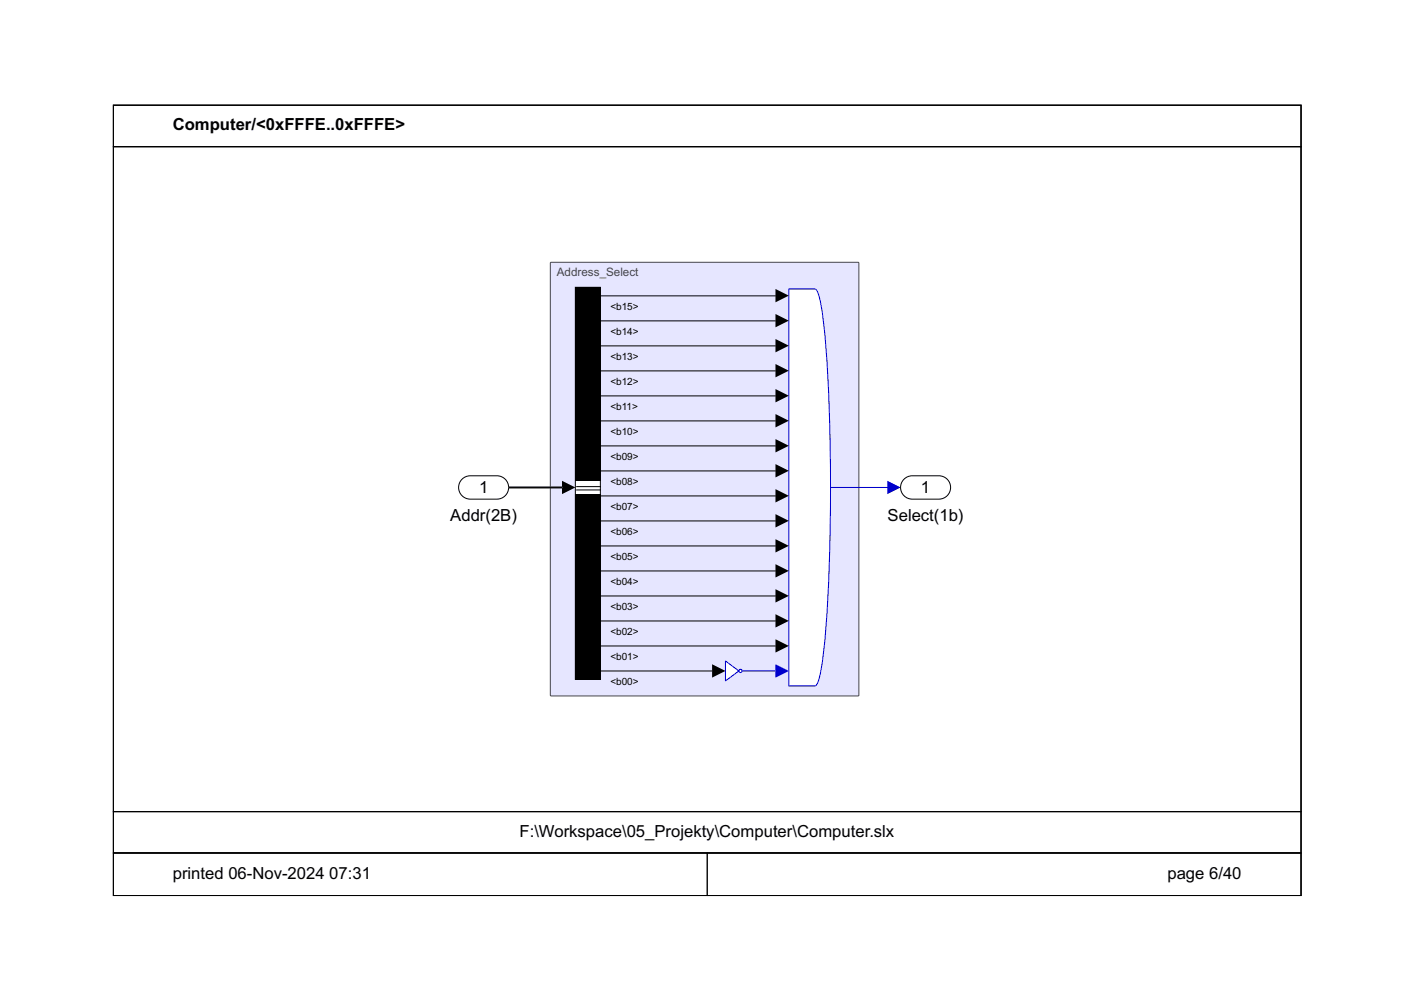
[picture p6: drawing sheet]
<svg xmlns="http://www.w3.org/2000/svg" width="297mm" height="210mm" viewBox="0 0 297 210" stroke-linecap="round" stroke-linejoin="round" font-family="sans-serif">
<defs><g id="words">
<g font-size="3.5">
<text x="36.3" y="27.3">Computer/&lt;0xFFFE..0xFFFE&gt;</text>
<text x="100.6" y="103.5">1</text>
<text x="193.3" y="103.5">1</text>
<text x="94.5" y="109.3">Addr(2B)</text>
<text x="186.3" y="109.3">Select(1b)</text>
<text x="109.1" y="175.6">F:\Workspace\05_Projekty\Computer\Computer.slx</text>
<text x="36.3" y="184.4">printed 06-Nov-2024</text>
<text x="69.1" y="184.4">07:31</text>
<text x="245.1" y="184.4">page 6/40</text>
</g>
<text font-size="2.5" fill="#45454c" x="116.9" y="57.8">Address_Select</text>
<g font-size="2.1">
<text x="128.1" y="65">&lt;b15&gt;</text>
<text x="128.1" y="70.3">&lt;b14&gt;</text>
<text x="128.1" y="75.5">&lt;b13&gt;</text>
<text x="128.1" y="80.8">&lt;b12&gt;</text>
<text x="128.1" y="86">&lt;b11&gt;</text>
<text x="128.1" y="91.3">&lt;b10&gt;</text>
<text x="128.1" y="96.5">&lt;b09&gt;</text>
<text x="128.1" y="101.8">&lt;b08&gt;</text>
<text x="128.1" y="107">&lt;b07&gt;</text>
<text x="128.1" y="112.3">&lt;b06&gt;</text>
<text x="128.1" y="117.5">&lt;b05&gt;</text>
<text x="128.1" y="122.8">&lt;b04&gt;</text>
<text x="128.1" y="128.1">&lt;b03&gt;</text>
<text x="128.1" y="133.3">&lt;b02&gt;</text>
<text x="128.1" y="143.8">&lt;b00&gt;</text>
<text x="128.1" y="138.6">&lt;b01&gt;</text>
</g>
</g></defs>
<path d="M115.6 55.1h64.6v90.9h-64.6z" fill-rule="evenodd" fill="#e6e6ff" stroke="#45454c" stroke-width=".21"/>
<path d="M189.6 100.8a2.45 2.45 0 0 1 1.9-.9h5.6a2.45 2.45 0 0 1 2.5 2.4 2.45 2.45 0 0 1-2.5 2.5h-5.6a2.45 2.45 0 0 1-2.2-1.4 2.45 2.45 0 0 1 .3-2.6z" fill="#fff"/>
<path d="M189.6 100.8a2.45 2.45 0 0 1 1.9-.9h5.6a2.45 2.45 0 0 1 2.5 2.4 2.45 2.45 0 0 1-2.5 2.5h-5.6a2.45 2.45 0 0 1-2.2-1.4 2.45 2.45 0 0 1 .3-2.6z" fill="none" stroke="#000" stroke-width=".21"/>
<path d="M97.2 100.4l1-.5h.5h5.6a2.45 2.45 0 0 1 2.5 2.4 2.45 2.45 0 0 1-2.5 2.5h-5.6a2.45 2.45 0 0 1-2.3-1.7 2.45 2.45 0 0 1 .8-2.7z" fill="#fff"/>
<path d="M96.8 100.8a2.45 2.45 0 0 1 1.9-.9h5.6a2.45 2.45 0 0 1 2.5 2.4 2.45 2.45 0 0 1-2.5 2.5h-5.6a2.45 2.45 0 0 1-2.2-1.4 2.45 2.45 0 0 1 .3-2.6z" fill="none" stroke="#000" stroke-width=".21"/>
<path d="M120.8 60.3h5.2v82.3h-5.2z" fill="#fff"/>
<path d="M120.8 60.3h5.2v82.3h-5.2zM121 102.1h5.1M121 102.8h5.1" fill="none" stroke="#000" stroke-width=".21"/>
<g fill="#000">
<path d="M120.8 60.3h5.2v40.6h-5.2z" fill-rule="evenodd"/>
<path d="M120.8 103.7h5.2v38.9h-5.2z" fill-rule="evenodd"/>
</g>
<path d="M165.6 60.7h5.5a2.64 2.64 0 0 1 1 2.1 169.8 169.8 0 0 1 2.1 26.4 391 391 0 0 1-1.4 48.5l-.5 3a7.6 7.6 0 0 1-1 3.1l-.2 .2h-5.5z" fill="#fff"/>
<path d="M165.6 60.7h5.5a2.64 2.64 0 0 1 1 2.1 169.8 169.8 0 0 1 2.1 26.4 391 391 0 0 1-1.4 48.5l-.5 3a7.6 7.6 0 0 1-1 3.1l-.2 .2h-5.5z" fill="none" stroke="#00c" stroke-width=".21"/>
<path d="M152.3 138.7l2.8 2.1-2.8 2.1zM155.1 140.8a.35 .35 0 0 1 .7 0 .35 .35 0 0 1-.7 0z" fill="#fff"/>
<g fill="none" stroke="#00c" stroke-width=".21">
<path d="M152.3 138.7l2.8 2.1-2.8 2.1z"/>
<circle cx="155.4" cy="140.8" r=".35"/>
</g>
<path d="M186.2 100.9l2.8 1.4-2.8 1.4z" fill="#00c"/>
<path d="M174.4 102.3h11.9" fill="none" stroke="#00c" stroke-width=".21"/>
<path d="M118 100.9l2.8 1.4-2.8 1.4z" fill="#000"/>
<path d="M106.8 102.3h11.2" fill="none" stroke="#000" stroke-width=".42"/>
<path d="M106.8 102.3h11.2" fill="none" stroke="#fff" stroke-width=".25"/>
<path d="M106.8 102.3h11.2" fill="none" stroke="#000" stroke-width=".21"/>
<path d="M162.8 139.4l2.8 1.4-2.8 1.4z" fill="#00c"/>
<path d="M155.8 140.8h7" fill="none" stroke="#00c" stroke-width=".21"/>
<g fill="#000">
<path d="M162.8 76.4l2.8 1.4-2.8 1.4zM162.8 71.2l2.8 1.4-2.8 1.4zM162.8 60.7l2.8 1.4-2.8 1.4zM162.8 65.9l2.8 1.4-2.8 1.4zM162.8 81.7l2.8 1.4-2.8 1.4zM162.8 86.9l2.8 1.4-2.8 1.4zM162.8 92.2l2.8 1.4-2.8 1.4zM162.8 97.4l2.8 1.4-2.8 1.4zM162.8 102.7l2.8 1.4-2.8 1.4zM162.8 107.9l2.8 1.4-2.8 1.4zM162.8 113.2l2.8 1.4-2.8 1.4zM162.8 118.4l2.8 1.4-2.8 1.4z"/>
<path d="M162.8 134.2l2.8 1.4-2.8 1.4zM162.8 123.7l2.8 1.4-2.8 1.4zM162.8 128.9l2.8 1.4-2.8 1.4zM149.5 139.4l2.8 1.4-2.8 1.4z"/>
</g>
<g fill="none" stroke="#000" stroke-width=".21">
<path d="M23.8 30.8h249.3v139.6h-249.3zM23.8 22.1h249.3v8.7h-249.3zM23.8 22.1h249.3v165.9h-249.3zM126.1 77.9h36.7M126.1 72.6h36.7M126.1 62.1h36.7M126.1 67.4h36.7M126.1 83.1h36.7M126.1 88.3h36.7M126.1 93.6h36.7M126.1 98.8h36.7M126.1 104.1h36.7"/>
<path d="M126.1 109.3h36.7M126.1 114.6h36.7M126.1 119.8h36.7M126.1 135.6h36.7M126.1 125.1h36.7M126.1 130.3h36.7M126.1 140.8h23.4M23.8 170.4h249.3v8.6h-249.3zM23.8 179h124.7v9h-124.7zM23.8 179h249.3v9h-249.3zM148.5 179h124.6v9h-124.6z"/>
</g>
<use href="#words"/>
</svg>
